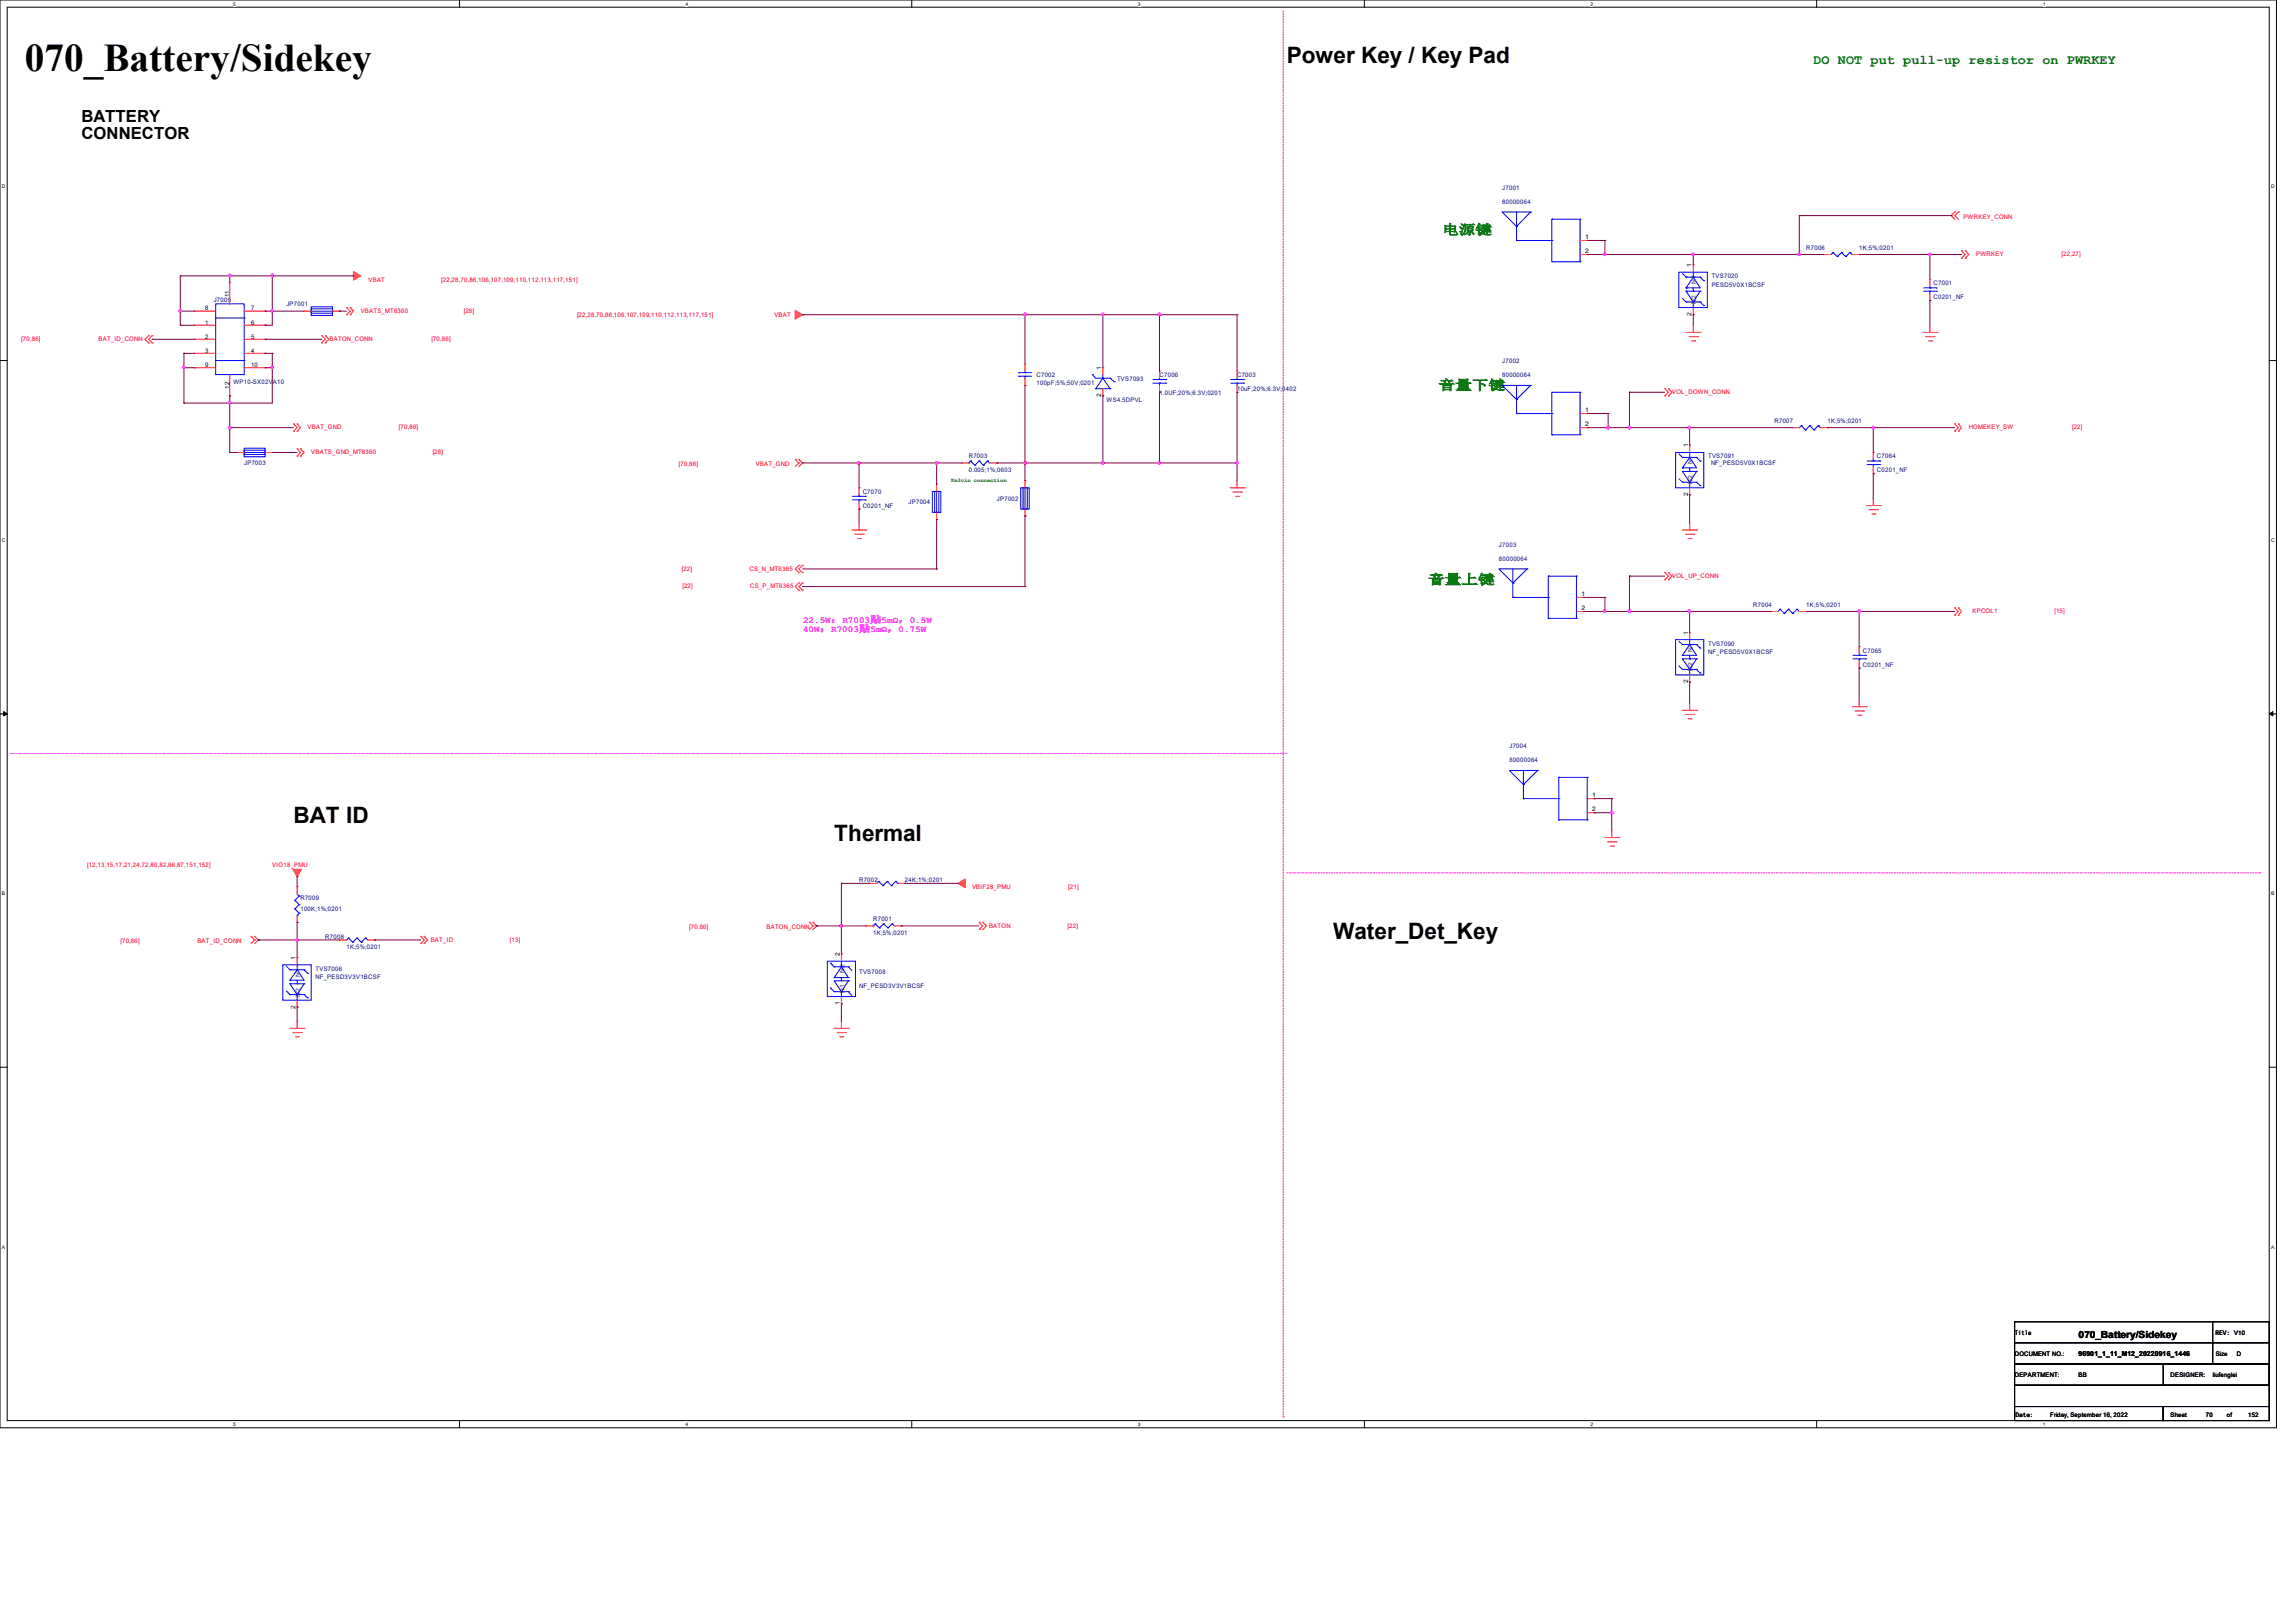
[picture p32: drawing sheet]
<svg xmlns="http://www.w3.org/2000/svg" width="297mm" height="210mm" viewBox="0 0 297 210" stroke-linecap="round" stroke-linejoin="round" font-family="sans-serif">
<defs><g id="words">
<text font-size="5.1" x="3.2" y="9.2">070_Battery/Sidekey</text>
<g font-size="2.9">
<text x="166.5" y="8.2">Power Key / Key Pad</text>
<text x="38" y="106.5">BAT ID</text>
<text x="107.9" y="108.8">Thermal</text>
<text x="172.5" y="121.5">Water_Det_Key</text>
</g>
<g font-size="2.2">
<text x="10.5" y="15.7">BATTERY</text>
<text x="10.5" y="18">CONNECTOR</text>
</g>
<g font-size="1.7" fill="#008000">
<text x="234.6" y="8.3">DO NOT put pull-up resistor on PWRKEY</text>
<text x="186.6" y="30.3">电源键</text>
<text x="186.1" y="50.4">音量下键</text>
<text x="184.7" y="75.6">音量上键</text>
</g>
<text font-size="1.3" x="268.9" y="173.1">070_Battery/Sidekey</text>
<g font-size="1.2" fill="#f0f">
<text x="103.9" y="80.6">22.5W：R7003贴5mΩ，0.5W</text>
<text x="103.9" y="81.7">40W：R7003贴5mΩ，0.75W</text>
</g>
<text font-size=".9" x="268.9" y="175.5">96901_1_11_M12_20220916_1446</text>
<g font-size=".8" fill="#000080">
<text x="194.3" y="24.6">J7001</text>
<text x="194.3" y="26.4">80000064</text>
<text x="221.4" y="36">TVS7020</text>
<text x="233.7" y="32.3">R7006</text>
<text x="240.5" y="32.3">1K;5%;0201</text>
<text x="27.6" y="39.1">J7005</text>
<text x="37" y="39.6">JP7001</text>
<text x="221.4" y="37.1">PESD5V0X1BCSF</text>
<text x="250.1" y="36.9">C7001</text>
<text x="250.1" y="38.7">C0201_NF</text>
<text x="194.3" y="46.9">J7002</text>
<text x="30.2" y="49.7">WP10-SX02VA10</text>
<text x="134.1" y="48.8">C7002</text>
<text x="134.1" y="49.9">100pF;5%;50V;0201</text>
<text x="143.1" y="52">WS4.5DPVL</text>
<text x="144.5" y="49.2">TVS7093</text>
<text x="150" y="48.8">C7006</text>
<text x="150" y="51.1">1.0UF;20%;6.3V;0201</text>
<text x="160" y="48.8">C7003</text>
<text x="160" y="50.6">10uF;20%;6.3V;0402</text>
<text x="194.3" y="48.8">80000064</text>
<text x="125.3" y="59.3">R7003</text>
<text x="221" y="59.3">TVS7091</text>
<text x="229.5" y="54.7">R7007</text>
<text x="236.4" y="54.7">1K;5%;0201</text>
<text x="242.8" y="59.3">C7064</text>
<text x="31.6" y="60.2">JP7003</text>
<text x="111.6" y="63.9">C7070</text>
<text x="111.6" y="65.7">C0201_NF</text>
<text x="117.5" y="65.2">JP7004</text>
<text x="125.3" y="61.1">0.005;1%;0603</text>
<text x="129" y="64.8">JP7002</text>
<text x="221.3" y="60.2">NF_PESD5V0X1BCSF</text>
<text x="242.8" y="61.1">C0201_NF</text>
<text x="193.9" y="70.7">J7003</text>
<text x="193.9" y="72.6">80000064</text>
<text x="221" y="83.5">TVS7090</text>
<text x="226.8" y="78.5">R7004</text>
<text x="233.7" y="78.5">1K;5%;0201</text>
<text x="221" y="84.6">NF_PESD5V0X1BCSF</text>
<text x="241" y="84.5">C7065</text>
<text x="241" y="86.3">C0201_NF</text>
<text x="195.3" y="96.8">J7004</text>
<text x="195.3" y="98.6">80000064</text>
<text x="38.9" y="116.5">R7009</text>
<text x="38.9" y="117.8">100K;1%;0201</text>
<text x="111.1" y="114.2">R7002</text>
<text x="113" y="119.2">R7001</text>
<text x="117.1" y="114.2">24K;1%;0201</text>
<text x="40.8" y="125.6">TVS7006</text>
<text x="42.1" y="121.5">R7008</text>
<text x="44.8" y="122.9">1K;5%;0201</text>
<text x="113" y="121">1K;5%;0201</text>
<text x="40.8" y="126.7">NF_PESD3V3V1BCSF</text>
<text x="111.1" y="126.1">TVS7008</text>
<text x="111.1" y="127.9">NF_PESD3V3V1BCSF</text>
</g>
<g font-size=".8" fill="#f00">
<text x="254" y="28.3">PWRKEY_CONN</text>
<text x="255.6" y="33.1">PWRKEY</text>
<text x="266.7" y="33.1">[22,27]</text>
<text x="46.7" y="40.5">VBATS_MT6360</text>
<text x="47.7" y="36.4">VBAT</text>
<text x="57.1" y="36.4">[22,28,70,86,106,107,109,110,112,113,117,151]</text>
<text x="60" y="40.5">[28]</text>
<text x="74.6" y="41">[22,28,70,86,106,107,109,110,112,113,117,151]</text>
<text x="100.2" y="41">VBAT</text>
<text x="2.8" y="44.1">[70,86]</text>
<text x="12.7" y="44.1">BAT_ID_CONN</text>
<text x="42.6" y="44.1">BATON_CONN</text>
<text x="55.8" y="44.1">[70,86]</text>
<text x="216.3" y="51">VOL_DOWN_CONN</text>
<text x="39.8" y="55.5">VBAT_GND</text>
<text x="40.3" y="58.8">VBATS_GND_MT6360</text>
<text x="51.6" y="55.5">[70,86]</text>
<text x="56" y="58.8">[28]</text>
<text x="254.7" y="55.5">HOMEKEY_SW</text>
<text x="268" y="55.5">[22]</text>
<text x="87.8" y="60.3">[70,86]</text>
<text x="97.8" y="60.3">VBAT_GND</text>
<text x="88.2" y="73.8">[22]</text>
<text x="88.3" y="76.1">[22]</text>
<text x="96.9" y="73.8">CS_N_MT6365</text>
<text x="97" y="76.1">CS_P_MT6365</text>
<text x="216.3" y="74.8">VOL_UP_CONN</text>
<text x="255.2" y="79.3">KPCOL1</text>
<text x="265.7" y="79.3">[15]</text>
<text x="11.3" y="112.1">[12,13,15,17,21,24,72,80,82,86,87,151,152]</text>
<text x="35.2" y="112.1">VIO18_PMU</text>
<text x="125.7" y="115.1">VBIF28_PMU</text>
<text x="138.2" y="115.1">[21]</text>
<text x="15.6" y="122">[70,86]</text>
<text x="25.5" y="122">BAT_ID_CONN</text>
<text x="55.7" y="121.8">BAT_ID</text>
<text x="66" y="121.8">[13]</text>
<text x="89.2" y="120.2">[70,86]</text>
<text x="99.2" y="120.2">BATON_CONN</text>
<text x="127.9" y="120">BATON</text>
<text x="138.1" y="120">[22]</text>
</g>
<g font-size=".8">
<text x="205" y="30.9">1</text>
<text x="205" y="32.7">2</text>
<text x="218.8" y="34.6" transform="rotate(-90 218.8 34.6)">1</text>
<text x="26.5" y="40.2">8</text>
<text x="29.7" y="38.4" transform="rotate(-90 29.7 38.4)">11</text>
<text x="32.5" y="40.2">7</text>
<text x="218.8" y="40.9" transform="rotate(-90 218.8 40.9)">2</text>
<text x="26.5" y="42">1</text>
<text x="26.5" y="43.9">2</text>
<text x="26.5" y="45.7">3</text>
<text x="26.5" y="47.5">9</text>
<text x="32.5" y="45.7">4</text>
<text x="32.5" y="43.9">5</text>
<text x="32.5" y="42">6</text>
<text x="32.5" y="47.5">10</text>
<text x="142.5" y="47.8" transform="rotate(-90 142.5 47.8)">1</text>
<text x="29.7" y="50.3" transform="rotate(-90 29.7 50.3)">12</text>
<text x="142.5" y="51.4" transform="rotate(-90 142.5 51.4)">2</text>
<text x="205" y="53.3">1</text>
<text x="205" y="55.1">2</text>
<text x="218.4" y="57.9" transform="rotate(-90 218.4 57.9)">1</text>
<text x="218.4" y="64.2" transform="rotate(-90 218.4 64.2)">2</text>
<text x="204.6" y="77.1">1</text>
<text x="204.6" y="78.9">2</text>
<text x="218.4" y="82.1" transform="rotate(-90 218.4 82.1)">1</text>
<text x="218.4" y="88.4" transform="rotate(-90 218.4 88.4)">2</text>
<text x="206" y="103.1">1</text>
<text x="206" y="104.9">2</text>
<text x="38.2" y="124.2" transform="rotate(-90 38.2 124.2)">1</text>
<text x="108.6" y="123.7" transform="rotate(-90 108.6 123.7)">2</text>
<text x="38.2" y="130.5" transform="rotate(-90 38.2 130.5)">2</text>
<text x="108.6" y="130" transform="rotate(-90 108.6 130)">1</text>
<text x="260.6" y="172.7">Title</text>
<text x="286.6" y="172.7">REV: V10</text>
<text x="260.6" y="175.4">DOCUMENT NO.:</text>
<text x="260.6" y="178.2">DEPARTMENT:</text>
<text x="268.9" y="178.2">BB</text>
<text x="280.8" y="178.2">DESIGNER:</text>
<text x="286.2" y="178.2">liufenglei</text>
<text x="286.6" y="175.4">Size</text>
<text x="289.4" y="175.4">D</text>
<text x="260.7" y="183.3">Date:</text>
<text x="265.2" y="183.3">Friday, September 16, 2022</text>
<text x="280.8" y="183.3">Sheet</text>
<text x="285.3" y="183.3">70</text>
<text x="288.1" y="183.3">of</text>
<text x="290.8" y="183.3">152</text>
</g>
<g font-size=".8" fill="#004080">
<text x="219.4" y="39.3" transform="rotate(-90 219.4 39.3)">N2</text>
<text x="219.4" y="36.8" transform="rotate(-90 219.4 36.8)">N1</text>
<text x="218.9" y="62.6" transform="rotate(-90 218.9 62.6)">N2</text>
<text x="218.9" y="60.1" transform="rotate(-90 218.9 60.1)">N1</text>
<text x="218.9" y="86.9" transform="rotate(-90 218.9 86.9)">N2</text>
<text x="218.9" y="84.3" transform="rotate(-90 218.9 84.3)">N1</text>
<text x="109.2" y="125.9" transform="rotate(-90 109.2 125.9)">N2</text>
<text x="38.8" y="128.9" transform="rotate(-90 38.8 128.9)">N2</text>
<text x="38.8" y="126.4" transform="rotate(-90 38.8 126.4)">N1</text>
<text x="109.2" y="128.5" transform="rotate(-90 109.2 128.5)">N1</text>
</g>
<text font-size=".7" fill="#008000" x="123" y="62.4">Kelvin connection</text>
<g font-size=".6">
<text x="30.2" y=".7">5</text>
<text x="88.7" y=".7">4</text>
<text x="147.2" y=".7">3</text>
<text x="205.7" y=".7">2</text>
<text x="264.2" y=".7">1</text>
<text x=".3" y="24.4">D</text>
<text x="293.8" y="24.4">D</text>
<text x=".3" y="70.1">C</text>
<text x="293.8" y="70.1">C</text>
<text x=".3" y="115.8">B</text>
<text x="293.8" y="115.8">B</text>
<text x=".3" y="161.5">A</text>
<text x="293.8" y="161.5">A</text>
<text x="30.2" y="184.5">5</text>
<text x="88.7" y="184.5">4</text>
<text x="147.2" y="184.5">3</text>
<text x="205.7" y="184.5">2</text>
<text x="264.2" y="184.5">1</text>
</g>
</g></defs>
<path d="M0 0h294.5v184.7h-294.5zM.9 .9h292.6v182.9h-292.6z" fill="none" stroke="#000" stroke-width=".13"/>
<g fill="#fff">
<path d="M30.2 .1h.3v.7h-.3z"/>
<path d="M30.2 183.9h.3v.8h-.3z"/>
</g>
<path d="M59.4 0v.9M59.4 183.8v.9" fill="none" stroke="#000" stroke-width=".13"/>
<g fill="#fff">
<path d="M88.7 .1h.3v.7h-.3z"/>
<path d="M88.7 183.9h.3v.8h-.3z"/>
</g>
<path d="M117.9 0v.9M117.9 183.8v.9" fill="none" stroke="#000" stroke-width=".13"/>
<g fill="#fff">
<path d="M147.2 .1h.3v.7h-.3z"/>
<path d="M147.2 183.9h.3v.8h-.3z"/>
</g>
<path d="M176.5 0v.9M176.5 183.8v.9" fill="none" stroke="#000" stroke-width=".13"/>
<g fill="#fff">
<path d="M205.7 .1h.4v.7h-.4z"/>
<path d="M205.7 183.9h.4v.8h-.4z"/>
</g>
<path d="M235 0v.9M235 183.8v.9" fill="none" stroke="#000" stroke-width=".13"/>
<g fill="#fff">
<path d="M264.2 .1h.4v.7h-.4z"/>
<path d="M264.2 183.9h.4v.8h-.4z"/>
<path d="M.3 23.8h.4v.7h-.4z"/>
<path d="M293.8 23.8h.5v.7h-.5z"/>
<path d="M.3 69.5h.4v.7h-.4z"/>
<path d="M293.8 69.5h.5v.7h-.5z"/>
</g>
<path d="M0 46.7h.9M293.5 46.7h1" fill="none" stroke="#000" stroke-width=".13"/>
<g fill="#fff">
<path d="M.3 115.2h.4v.8h-.4z"/>
<path d="M293.8 115.2h.4v.8h-.4z"/>
</g>
<path d="M0 92.4h.9M293.5 92.4h1" fill="none" stroke="#000" stroke-width=".13"/>
<path d="M.5 92.1l.4 .3-.4 .2zM293.5 92.4l.5-.3v.5z" fill="#000" stroke="#000" stroke-width=".13"/>
<g fill="#fff">
<path d="M.3 161h.3v.7h-.3z"/>
<path d="M293.8 161h.4v.7h-.4z"/>
</g>
<path d="M0 138.1h.9M293.5 138.1h1M260.6 171h25.6v2.7h-25.6zM260.6 173.7h25.6v2.8h-25.6zM260.6 179.2h32.9v2.8h-32.9zM260.6 176.5h32.9v2.7h-32.9zM279.8 176.5h13.7v2.7h-13.7zM286.2 171h7.3v2.7h-7.3zM286.2 173.7h7.3v2.8h-7.3zM260.6 182h19.2v1.8h-19.2zM279.8 182h13.7v1.8h-13.7z" fill="none" stroke="#000" stroke-width=".13"/>
<path d="M166 1.4v181.9M1.3 97.5h165M166.3 97.5h.1M166.5 112.9h125.9M292.4 112.9h.1M166 183.3h.1" fill="none" stroke="#f0f" stroke-width=".13" stroke-dasharray=".2 .2"/>
<g fill="none" stroke="#f00" stroke-width=".13">
<path d="M29.7 36.6h.1M29.7 36.6v2.7M44.8 39.8h.1M44.8 39.8l.5 .5-.5 .4M45.3 39.8h.1M45.3 39.8l.4 .5-.4 .4M204.4 32.9h.9M204.4 31.1h.9M205.3 31.1h.1M205.3 32.9h.1M219 34.3h.1M219 34.3v.9"/>
<path d="M219 39.8v.9M235.9 32.9h.1M235.9 32.9h1M239.6 32.9h.9M240.5 32.9h.1M249.6 36.2h.1M249.6 38.9h.1M249.6 36.2v.8M249.6 38v.9M252.4 27.9h.1M252.4 27.9l.5 .5M252.9 27.9h.1"/>
<path d="M252.9 27.4h.1M252.9 27.9l.4 .5M252.9 27.4l-.5 .5M253.3 27.4h.1M253.3 27.4l-.4 .5M253.7 33.4h.1M253.7 32.5h.1M253.7 32.5l.5 .4-.5 .5M254.2 33.4h.1M254.2 32.5h.1M254.2 32.5l.5 .4-.5 .5M19.2 44.4h.1"/>
<path d="M19.2 43.4h.1M19.2 43.4l-.4 .5 .4 .5M19.7 44.4h.1M19.7 43.4h.1M19.7 43.4l-.5 .5 .5 .5M25.1 42.1h.1M25.1 43.9h.1M25.1 45.7h.1M25.1 40.3h.1M25.1 47.6h.1M25.1 40.3h2.8M25.1 42.1h2.8"/>
<path d="M25.1 43.9h2.8M25.1 45.7h2.8M25.1 47.6h2.8M29.7 51.2h.1M29.7 48.5v2.7M30.6 58.5h.1M30.6 58.5h1M31.6 40.3h2.7M31.6 42.1h2.7M31.6 43.9h2.7M31.6 45.7h2.7M31.6 47.6h2.7"/>
<path d="M34.3 45.7h.1M34.3 43.9h.1M34.3 42.1h.1M34.3 40.3h.1M34.3 47.6h.1M34.3 58.5h.9M35.2 58.5h.1M38 55.8h.1M38 54.9h.1M38 54.9l.4 .4-.4 .5M38.4 55.8h.1M38.4 54.9h.1"/>
<path d="M38.4 59h.1M38.4 58.1h.1M38.4 54.9l.5 .4-.5 .5M38.4 58.1l.5 .4-.5 .5M38.9 59h.1M38.9 58.1h.1M38.9 58.1l.4 .4-.4 .5M39.3 40.3h.1M39.3 40.3h1M41.6 44.4h.1M41.6 43.4h.1M41.6 43.4l.5 .5-.5 .5"/>
<path d="M42.1 44.4h.1M42.1 43.4h.1M42.1 43.4l.4 .5-.4 .5M43 40.3h.9M43.9 40.3h.1M44.8 40.7h.1M45.3 40.7h.1M102.9 59.4h.1M102.9 59.4l.4 .5M103.3 59.9h.1M103.3 59.4h.1M103.3 59.9l-.4 .5"/>
<path d="M103.3 59.4l.5 .5M103.8 59.9h.1M103.8 59.9l-.5 .5M124.4 59.9h.1M124.4 59.9h.9M128 59.9h.9M128.9 59.9h.1M132.6 47.1h.1M132.6 49.9h.1M132.6 47.1v.9M132.6 48.9v1M142.7 47.6h.1"/>
<path d="M142.7 51.2h.1M142.7 47.6v.9M142.7 50.3v.9M150 48h.1M150 50.8h.1M150 48v.9M150 49.9v.9M160 48h.1M160 50.8h.1M160 48v.9M160 49.9v.9M204.4 53.5h.9"/>
<path d="M204.4 55.3h.9M205.3 53.5h.1M205.3 55.3h.1M215.3 51.2h.1M215.3 50.3h.1M215.3 50.3l.5 .5-.5 .4M215.8 51.2h.1M215.8 50.3h.1M215.8 50.3l.5 .5-.5 .4M218.1 43h1.8M218.5 43.6h1.1M218.6 57.6h.1"/>
<path d="M218.6 57.6v.9M218.8 44.1h.4M219 43h.1M219 40.7h.1M219 42.1v.9M219.2 44.1h.1M219.6 43.6h.1M219.9 43h.1M231.8 55.3h.1M231.8 55.3h.9M235.5 55.3h.9M236.4 55.3h.1"/>
<path d="M242.3 58.5h.1M242.3 58.5v.9M248.8 43h1.8M249.1 43.6h1.1M249.5 44.1h.4M249.6 43h.1M249.6 42.1v.9M249.9 44.1h.1M250.2 43.6h.1M250.6 43h.1M252.9 55.8h.1M252.9 54.9h.1"/>
<path d="M252.9 54.9l.4 .4-.4 .5M253.3 55.8h.1M253.3 54.9h.1M253.3 54.9l.4 .4-.4 .5M103.3 74.1h.1M103.3 73.2h.1M103.3 76.4h.1M103.3 75.4h.1M103.3 73.2l-.4 .4 .4 .5M103.3 75.4l-.4 .5 .4 .5M103.8 74.1h.1M103.8 73.2h.1"/>
<path d="M103.8 76.4h.1M103.8 75.4h.1M103.8 73.2l-.5 .4 .5 .5M103.8 75.4l-.5 .5 .5 .5M110.2 68.6h1.8M110.6 69.1h1.1M110.9 69.7h.4M111.1 68.6h.1M111.1 63.1h.1M111.1 65.9h.1M111.1 63.1v.9M111.1 64.9v1"/>
<path d="M111.1 67.7v.9M111.3 69.7h.1M111.7 69.1h.1M112 68.6h.1M121.2 62.7h.1M121.2 67.2h.1M121.2 62.7v.9M121.2 66.3v.9M132.6 62.2h.1M132.6 66.8h.1M132.6 62.2v.9M132.6 65.9v.9"/>
<path d="M159.1 63.1h1.9M159.5 63.7h1.1M159.9 64.2h.3M160 63.1h.1M160 62.2v.9M160.2 64.2h.1M160.6 63.7h.1M161 63.1h.1M203.9 77.3h1M203.9 79.1h1M204.9 77.3h.1M204.9 79.1h.1"/>
<path d="M215.3 75h.1M215.3 74.1h.1M215.3 74.1l.5 .4-.5 .5M215.8 75h.1M215.8 74.1h.1M215.8 74.1l.5 .4-.5 .5M217.6 68.6h1.9M218 69.1h1.1M218.4 69.7h.3M218.6 68.6h.1M218.6 64h.1M218.6 63.1v.9"/>
<path d="M218.6 67.7v.9M218.7 69.7h.1M219.1 69.1h.1M219.5 68.6h.1M229.1 79.1h.1M229.1 79.1h.9M232.7 79.1h.9M233.6 79.1h.1M241.4 65.4h1.8M241.8 66h1.1M242.1 66.5h.4M242.3 65.4h.1"/>
<path d="M242.3 61.3h.1M242.3 60.4v.9M242.3 64.5v.9M242.5 66.5h.1M242.9 66h.1M243.2 65.4h.1M252.9 78.7h.1M252.9 79.6h.1M252.9 78.7l.4 .4-.4 .5M253.3 78.7h.1M253.3 79.6h.1M253.3 78.7l.4 .4-.4 .5"/>
<path d="M217.6 91.9h1.9M218 92.5h1.1M218.4 93h.3M218.6 91.9h.1M218.6 81.9h.1M218.6 88.3h.1M218.6 81.9v.9M218.6 87.3v1M218.6 91v.9M218.7 93h.1M219.1 92.5h.1M219.5 91.9h.1"/>
<path d="M239.6 91.4h1.8M239.9 92h1.1M240.3 92.5h.4M240.5 91.4h.1M240.5 83.7h.1M240.5 86.4h.1M240.5 83.7v.9M240.5 85.5v.9M240.5 90.6v.8M240.7 92.5h.1M241 92h.1M241.4 91.4h.1"/>
<path d="M38.4 114.8h.1M38.4 119.3h.1M38.4 114.8v.9M38.4 118.4v.9M104.7 119.3h.1M104.7 119.3l.5 .5M105.2 119.8h.1M105.2 119.3h.1M105.2 119.8l-.5 .5M105.2 119.3l.4 .5M105.6 119.8h.1M105.6 119.8l-.4 .5"/>
<path d="M112 119.8h.1M112 119.8h.9M112.5 114.3h.1M112.5 114.3h.9M115.7 119.8h.9M116.2 114.3h.9M116.6 119.8h.1M117.1 114.3h.1M126.7 119.3h.1M126.7 119.3l.4 .5-.4 .5M127.1 119.3h.1M127.1 119.3l.5 .5-.5 .5"/>
<path d="M205.3 103.3h.9M205.3 105.2h.9M206.2 103.3h.1M206.2 105.2h.1M207.6 108.4h1.8M207.9 108.9h1.1M208.3 109.5h.4M208.5 108.4h.1M208.5 107.4v1M208.7 109.5h.1M209 108.9h.1M209.4 108.4h.1"/>
<path d="M32.5 121.2h.1M32.5 121.2l.4 .4M32.9 121.6h.1M32.9 121.2h.1M32.9 121.6l-.4 .5M32.9 121.2l.5 .4M33.4 121.6h.1M33.4 121.6l-.5 .5M37.5 133.1h1.8M37.9 133.6h1.1M38.2 134.2h.4M38.4 133.1h.1"/>
<path d="M38.4 123.9h.1M38.4 130.3h.1M38.4 123.9v.9M38.4 129.4v.9M38.4 132.2v.9M38.6 134.2h.1M39 133.6h.1M39.3 133.1h.1M43.9 121.6h.1M43.9 121.6h.9M47.6 121.6h.9M48.5 121.6h.1"/>
<path d="M54.4 122.1h.1M54.4 121.2h.1M54.4 121.2l.5 .4-.5 .5M54.9 122.1h.1M54.9 121.2h.1M54.9 121.2l.4 .4-.4 .5M107.9 133.1h1.8M108.3 133.6h1.1M108.6 134.2h.4M108.8 133.1h.1M108.8 129.9h.1M108.8 123.4h.1"/>
<path d="M108.8 123.4v1M108.8 128.9v1M108.8 132.2v.9M109 134.2h.1M109.4 133.6h.1M109.7 133.1h.1M126.7 120.3h.1M127.1 120.3h.1"/>
</g>
<g fill="#f00" stroke="#f00" stroke-width=".13">
<path d="M37.9 112.5h1.1l-.6 .9z" fill-rule="evenodd"/>
<path d="M123.9 114.3l.9-.6v1.2z" fill-rule="evenodd"/>
<path d="M102.9 40.2l.9 .5-.9 .6z" fill-rule="evenodd"/>
<path d="M45.7 35.1l1 .6-1 .5z" fill-rule="evenodd"/>
</g>
<g fill="none" stroke="#00f" stroke-width=".13">
<path d="M27.9 39.3h3.7v9.2h-3.7zM40.3 40h2.7v.5h-2.7zM40.3 39.7h2.7v1.1h-2.7zM196.2 29.3h.1M196.2 31.1h.1M196.2 27.4v3.7M196.2 31.1h4.5M198 27.4h.1M198 27.4h-3.7l1.9 1.9M198 27.4l-1.8 1.9M200.7 31.1h.1M200.7 28.4h.1"/>
<path d="M200.7 33.9h.1M200.7 28.4v5.5M200.7 28.4h3.7M200.7 33.9h3.7M204.4 28.4h.1M204.4 33.9h.1M204.4 31.1h.1M204.4 28.4v5.5M217.2 35.2h3.7v4.6h-3.7zM217.6 38.6l.5 .5M217.6 35.4l.5 .5M218.1 39.1h.1"/>
<path d="M218.1 37.7h.1M218.1 37.3h.1M218.1 35.9h.1M218.1 39.1h1.8M218.1 37.7l.9 1.4M218.1 37.7h1.8M218.1 35.9h1.8M219 39.1h.1M219 37.7h.1M219 35.9h.1M219 35.2h.1M219 35.2v.7"/>
<path d="M219 37.3v.4M219 39.1v.7M219 35.9l-.9 1.4M219 35.9l.9 1.4h-1.8M219.9 39.1h.1M219.9 37.7h.1M219.9 35.9h.1M219.9 37.7l-.9 1.4M219.9 39.1l.5 .4M219.9 35.9l.5 .4M220.4 39.5h.1M220.4 36.3h.1"/>
<path d="M237.1 32.7h.1M237.1 32.7l-.2 .2M237.1 32.7l.6 .5M237.7 33.2h.1M238.2 32.7h.1M238.2 32.7l-.5 .5M238.2 32.7l.6 .5M238.8 33.2h.1M239.3 32.7h.1M239.3 32.7l-.5 .5M239.3 32.7l.3 .2M239.6 32.9h.1"/>
<path d="M248.8 37.7h1.7M248.8 37.3h1.7M249.6 37.3h.1M249.6 37.7h.1M249.6 37v.3M249.6 37.7v.3M250.5 37.7h.1M250.5 37.3h.1M27.9 41.1h3.7M27.9 46.7h3.7M31.6 58.3h2.7v.5h-2.7zM31.6 58h2.7v1.1h-2.7z"/>
<path d="M31.6 41.1h.1M31.6 46.7h.1M31.6 58.5h2.7M34.3 58.5h.1M40.3 40.3h2.7M43 40.3h.1M125.3 59.9h.1M125.6 59.6h.1M125.6 59.6l.5 .6M125.6 59.6l-.3 .3M126.7 59.6h.1M126.7 59.6l.5 .6"/>
<path d="M126.7 59.6l-.6 .6M127.8 59.6h.1M127.8 59.6l.2 .3M127.8 59.6l-.6 .6M131.8 48.7h.1M131.8 48.2h.1M131.8 48.7h1.6M131.8 48.2h1.6M132.6 48.2h.1M132.6 48.7h.1M132.6 48v.2M132.6 48.7v.2"/>
<path d="M141.3 48.5h.1M141.3 48.5l.4 .4h1.9M141.7 50.3h.1M141.7 50.3h1.9M142.7 48.9h.1M142.7 48.9l-1 1.4M142.7 48.9l.9 1.4M142.7 48.5v.4M143.6 50.3h.1M143.6 48.9h.1M143.6 48.9l.5 .5M144.1 49.4h.1"/>
<path d="M149.1 49.6h1.7M149.1 49.1h1.7M150 49.1h.1M150 49.6h.1M150 48.9v.2M150 49.6v.3M150.8 49.6h.1M150.8 49.1h.1M159.2 49.6h1.7M159.2 49.1h1.7M160 49.1h.1M160 49.6h.1"/>
<path d="M160 48.9v.2M160 49.6v.3M160.9 49.6h.1M160.9 49.1h.1M196.2 51.7h.1M196.2 53.5h.1M196.2 49.9v3.6M196.2 53.5h4.5M198 49.9h.1M198 49.9h-3.7l1.9 1.8M198 49.9l-1.8 1.8M200.7 53.5h.1"/>
<path d="M200.7 50.8h.1M200.7 56.3h.1M200.7 50.8v5.5M200.7 50.8h3.7M200.7 56.3h3.7M204.4 50.8h.1M204.4 56.3h.1M204.4 53.5h.1M204.4 50.8v5.5M216.7 58.5h3.7v4.6h-3.7zM217.2 58.7l.4 .5M217.6 59.2h.1"/>
<path d="M217.6 59.2h1.9M218.6 59.2h.1M218.6 58.5h.1M218.6 58.5v.7M218.6 59.2l-1 1.3M218.6 59.2l.9 1.3h-1.9M219.5 59.2h.1M219.5 59.2l.4 .4M219.9 59.6h.1M233 55.1h.1M233 55.1l-.3 .2M233 55.1l.6 .5"/>
<path d="M233.6 55.6h.1M234.1 55.1h.1M234.1 55.1l-.5 .5M234.1 55.1l.6 .5M234.7 55.6h.1M235.2 55.1h.1M235.2 55.1l-.5 .5M235.2 55.1l.3 .2M235.5 55.3h.1M241.5 59.6h1.7M242.3 59.6h.1M242.3 59.4v.2"/>
<path d="M243.2 59.6h.1M110.3 64.7h1.6M110.3 64.2h1.6M111.1 64.2h.1M111.1 64.7h.1M111.1 64v.2M111.1 64.7v.2M111.9 64.7h.1M111.9 64.2h.1M120.6 63.6h1.1v2.7h-1.1zM120.9 63.6h.6v2.7h-.6zM121.2 66.3h.1"/>
<path d="M121.2 63.6v2.7M126.1 60.2h.1M127.2 60.2h.1M132 63.1h1.1v2.8h-1.1zM132.3 63.1h.6v2.8h-.6zM132.6 65.9h.1M132.6 63.1v2.8M195.7 75.4h.1M195.7 77.3h.1M195.7 73.6v3.7M195.7 77.3h4.6M197.5 73.6h.1"/>
<path d="M197.5 73.6h-3.6l1.8 1.8M197.5 73.6l-1.8 1.8M200.3 77.3h.1M200.3 74.5h.1M200.3 74.5v5.5M200.3 74.5h3.6M203.9 74.5h.1M203.9 77.3h.1M203.9 74.5v5.5M217.2 61.9l.4 .5M217.6 62.4h.1M217.6 61h.1"/>
<path d="M217.6 60.5h.1M217.6 62.4h1.9M217.6 61l1 1.4M217.6 61h1.9M218.6 62.4h.1M218.6 61h.1M218.6 60.5v.5M218.6 62.4v.7M219.5 62.4h.1M219.5 61h.1M219.5 61l-.9 1.4M219.5 62.4l.4 .4"/>
<path d="M219.9 62.8h.1M230.3 78.8h.1M230.3 78.8l-.3 .3M230.3 78.8l.5 .6M230.8 79.4h.1M231.4 78.8h.1M231.4 78.8l-.6 .6M231.4 78.8l.5 .6M231.9 79.4h.1M232.5 78.8h.1M232.5 78.8l-.6 .6M232.5 78.8l.2 .3"/>
<path d="M232.7 79.1h.1M241.5 60.1h1.7M242.3 60.1h.1M242.3 60.1v.3M243.2 60.1h.1M197.1 99.7v3.6M198.9 99.7h.1M198.9 99.7h-3.7l1.9 1.8M198.9 99.7l-1.8 1.8M200.3 80h.1M200.3 80h3.6M203.9 80h.1"/>
<path d="M216.7 82.8h3.7v4.5h-3.7zM217.2 86.1l.4 .5M217.2 83l.4 .4M217.6 86.6h.1M217.6 85.3h.1M217.6 84.8h.1M217.6 83.4h.1M217.6 86.6h1.9M217.6 85.3l1 1.3M217.6 85.3h1.9M217.6 83.4h1.9M218.6 86.6h.1"/>
<path d="M218.6 85.3h.1M218.6 83.4h.1M218.6 82.8h.1M218.6 82.8v.6M218.6 84.8v.5M218.6 86.6v.7M218.6 83.4l-1 1.4M218.6 83.4l.9 1.4h-1.9M219.5 86.6h.1M219.5 85.3h.1M219.5 83.4h.1M219.5 85.3l-.9 1.3"/>
<path d="M219.5 86.6l.4 .5M219.5 83.4l.4 .5M219.9 87.1h.1M219.9 83.9h.1M239.7 85.3h1.6M239.7 84.8h1.6M240.5 84.8h.1M240.5 85.3h.1M240.5 84.6v.2M240.5 85.3v.2M241.3 85.3h.1M241.3 84.8h.1"/>
<path d="M38.1 116.5h.1M38.1 117.6h.1M38.1 116.5l.6 .6M38.1 117.6l.6 .6M38.4 118.4h.1M38.4 115.7l.3 .3M38.7 116h.1M38.7 117.1h.1M38.7 118.2h.1M38.7 116l-.6 .5M38.7 117.1l-.6 .5M38.7 118.2l-.3 .2"/>
<path d="M112.9 119.8h.1M113.2 119.5h.1M113.2 119.5l.5 .6M113.2 119.5l-.3 .3M113.7 114h.1M113.7 114l-.3 .3M113.7 114l.5 .6M114.2 114.6h.1M114.3 119.5h.1M114.3 119.5l.6 .6M114.3 119.5l-.6 .6M114.8 114h.1"/>
<path d="M114.8 114l-.6 .6M114.8 114l.5 .6M115.3 114.6h.1M115.4 119.5h.1M115.4 119.5l.3 .3M115.4 119.5l-.5 .6M115.9 114h.1M115.9 114l-.6 .6M115.9 114l.3 .3M116.2 114.3h.1M197.1 101.5h.1M197.1 103.3h.1"/>
<path d="M197.1 103.3h4.5M201.6 103.3h.1M201.6 100.6h.1M201.6 106.1h.1M201.6 100.6v5.5M201.6 100.6h3.7M201.6 106.1h3.7M205.3 100.6h.1M205.3 106.1h.1M205.3 103.3h.1M205.3 100.6v5.5M36.6 124.8h3.7v4.6h-3.7z"/>
<path d="M37 128.2l.5 .5M37 125l.5 .5M37.5 128.7h.1M37.5 127.3h.1M37.5 126.8h.1M37.5 125.5h.1M37.5 128.7h1.8M37.5 127.3l.9 1.4M37.5 127.3h1.8M37.5 125.5h1.8M38.4 128.7h.1M38.4 127.3h.1"/>
<path d="M38.4 125.5h.1M38.4 124.8h.1M38.4 124.8v.7M38.4 126.8v.5M38.4 128.7v.7M38.4 125.5l-.9 1.3M38.4 125.5l.9 1.3h-1.8M39.3 128.7h.1M39.3 127.3h.1M39.3 125.5h.1M39.3 127.3l-.9 1.4M39.3 128.7l.5 .4"/>
<path d="M39.3 125.5l.5 .4M39.8 129.1h.1M39.8 125.9h.1M44.8 121.6h.1M45.1 121.4h.1M45.1 121.4l.5 .5M45.1 121.4l-.3 .2M45.6 121.9h.1M46.2 121.4h.1M46.2 121.4l.5 .5M46.2 121.4l-.6 .5M46.7 121.9h.1"/>
<path d="M47.3 121.4h.1M47.3 121.4l.3 .2M47.3 121.4l-.6 .5M107 124.4h3.7v4.5h-3.7zM107.4 124.6h.1M107.4 127.8h.1M107.4 124.6l.5 .5M107.4 127.8l.5 .5M107.9 125.1h.1M107.9 126.5h.1M107.9 128.3h.1M107.9 125.1h1.8"/>
<path d="M107.9 126.5h1.8M107.9 128.3h1.8M108.8 125.1h.1M108.8 126.5h.1M108.8 128.3h.1M108.8 128.9h.1M108.8 125.1l.9 1.4M108.8 125.1l-.9 1.4M108.8 124.4v.7M108.8 126.5v.4M108.8 128.3v.6M109.7 125.1h.1"/>
<path d="M109.7 126.5h.1M109.7 126.9h.1M109.7 128.3h.1M109.7 125.1l.5 .5M109.7 126.9l-.9 1.4M109.7 126.9h-1.8l.9 1.4M109.7 128.3l.5 .5M113.7 120.1h.1M114.9 120.1h.1"/>
</g>
<g fill="none" stroke="#800040" stroke-width=".13">
<path d="M23.3 35.7h.1M23.3 35.7v6.4M23.3 35.7h22.4M29.7 35.7h.1M29.7 35.7v.9M35.2 35.7h.1M35.2 35.7v6.4h-.9M205.3 32.9h.1M205.3 31.1h.1M205.3 32.9h30.6M205.3 31.1h2.3M207.6 31.1h.1"/>
<path d="M207.6 32.9h.1M207.6 31.1v1.8M219 32.9h.1M219 32.9v1.4M232.7 32.9h.1M232.7 27.9h.1M232.7 27.9v5M232.7 27.9h19.7M240.5 32.9h13.2M249.6 32.9h.1M249.6 38.9h.1M249.6 32.9v3.3"/>
<path d="M249.6 38.9v3.2M19.7 43.9h.1M19.7 43.9h5.4M23.3 42.1h.1M23.3 40.3h.1M23.3 42.1h1.8M23.3 40.3h1.8M23.8 47.6h.1M23.8 45.7h.1M23.8 52.2h.1M23.8 47.6h1.3M23.8 45.7v6.5"/>
<path d="M23.8 45.7h1.3M29.7 52.2h.1M29.7 51.2h.1M29.7 55.3h.1M29.7 58.5h.1M29.7 55.3h8.3M29.7 51.2v7.3M29.7 58.5h.9M34.3 42.1h.1M34.3 40.3h.1M34.3 43.9h.1M34.3 45.7h.1"/>
<path d="M34.3 47.6h.1M34.3 40.3h5M34.3 43.9h7.3M34.3 47.6h.9M34.3 45.7h.9M35.2 40.3h.1M35.2 45.7h.1M35.2 47.6h.1M35.2 58.5h.1M35.2 45.7v6.5h-11.4M35.2 58.5h3.2M43.9 40.3h.1"/>
<path d="M43.9 40.3h.9M103.8 40.7h.1M103.8 40.7h56.2M103.8 59.9h20.6M111.1 59.9h.1M111.1 59.9v3.2M121.2 59.9h.1M121.2 59.9v2.8M128.9 59.9h.1M128.9 59.9h31.1M132.6 59.9h.1M132.6 40.7h.1"/>
<path d="M132.6 49.9h.1M132.6 40.7v6.4M132.6 49.9v12.3M142.7 40.7h.1M142.7 51.2h.1M142.7 59.9h.1M142.7 40.7v6.9M142.7 51.2v8.7M150 50.8h.1M150 59.9h.1M150 40.7h.1M150 40.7v7.3"/>
<path d="M150 50.8v9.1M160 59.9h.1M160 40.7h.1M160 50.8h.1M160 40.7v7.3M160 50.8v11.4M205.3 55.3h.1M205.3 53.5h.1M205.3 55.3h26.5M205.3 53.5h2.7M208 55.3h.1M208 53.5h.1"/>
<path d="M208 53.5v1.8M210.8 50.8h.1M210.8 50.8h4.5M210.8 50.8v4.5M218.6 55.3h.1M218.6 55.3v2.3M219 40.7h.1M219 40.7v1.4M236.4 55.3h.1M236.4 55.3h16.5M242.3 55.3h.1M242.3 55.3v3.2"/>
<path d="M103.8 73.6h17.4M103.8 75.9h28.8M111.1 65.9h.1M111.1 65.9v1.8M121.2 67.2h.1M121.2 73.6h.1M121.2 67.2v6.4M132.6 66.8h.1M132.6 75.9h.1M132.6 66.8v9.1M204.9 79.1h.1M204.9 77.3h.1"/>
<path d="M204.9 79.1h24.2M204.9 77.3h2.7M207.6 79.1h.1M207.6 77.3h.1M207.6 77.3v1.8M210.8 74.5h.1M210.8 79.1h.1M210.8 74.5v4.6M210.8 74.5h4.5M218.6 64h.1M218.6 79.1h.1M218.6 64v3.7"/>
<path d="M218.6 79.1v2.8M229.1 79.1h.1M233.6 79.1h19.3M240.5 79.1h.1M240.5 79.1v4.6M242.3 61.3h.1M242.3 61.3v3.2M218.6 88.3h.1M218.6 88.3v2.7M240.5 86.4h.1M240.5 86.4v4.2M38.4 119.3h.1"/>
<path d="M38.4 113.4h.1M38.4 113.4v1.4M38.4 119.3v4.6M105.6 119.8h.1M105.6 119.8h6.4M108.8 119.9h.1M108.8 119.8h.1M108.8 114.3h.1M108.8 114.3v5.5M108.8 119.9v3.5M108.8 114.3h3.7M108.8 119.8v.1"/>
<path d="M116.6 119.8h.1M116.6 119.8h10.1M117.1 114.3h.1M117.1 114.3h6.8M206.2 103.3h.1M206.2 105.2h.1M206.2 103.3h2.3M206.2 105.2h2.3M208.5 103.3h.1M208.5 105.2h.1M208.5 103.3v4.1M33.4 121.6h.1"/>
<path d="M33.4 121.6h10.5M38.4 121.6h.1M38.4 130.3h.1M38.4 130.3v1.9M48.5 121.6h.1M48.5 121.6h5.9M108.8 129.9h.1M108.8 129.9v2.3"/>
</g>
<g fill="#f0f" stroke="#f0f" stroke-width=".13">
<path d="M108.7 119.7h.2v.2h-.2z" fill-rule="evenodd"/>
<path d="M207.4 32.8h.3v.2h-.3z" fill-rule="evenodd"/>
<path d="M232.6 32.8h.2v.2h-.2z" fill-rule="evenodd"/>
<path d="M218.9 32.8h.2v.2h-.2z" fill-rule="evenodd"/>
<path d="M249.5 32.8h.3v.2h-.3z" fill-rule="evenodd"/>
<path d="M108.7 119.7h.2v.2h-.2z" fill-rule="evenodd"/>
<path d="M207.4 32.8h.3v.2h-.3z" fill-rule="evenodd"/>
<path d="M232.6 32.8h.2v.2h-.2z" fill-rule="evenodd"/>
<path d="M218.9 32.8h.2v.2h-.2z" fill-rule="evenodd"/>
<path d="M249.5 32.8h.3v.2h-.3z" fill-rule="evenodd"/>
<circle cx="207.6" cy="79.1" r=".17"/>
<circle cx="208" cy="55.3" r=".17"/>
<circle cx="132.6" cy="59.9" r=".17"/>
<circle cx="132.6" cy="40.7" r=".17"/>
<circle cx="160" cy="59.9" r=".17"/>
<circle cx="242.3" cy="55.3" r=".17"/>
<circle cx="240.5" cy="79.1" r=".17"/>
<circle cx="38.4" cy="121.6" r=".17"/>
<circle cx="210.8" cy="55.3" r=".17"/>
<circle cx="218.5" cy="55.3" r=".17"/>
<circle cx="218.5" cy="79.1" r=".17"/>
<circle cx="111.1" cy="59.9" r=".17"/>
<circle cx="121.2" cy="59.9" r=".17"/>
<circle cx="149.9" cy="40.7" r=".17"/>
<circle cx="142.6" cy="40.7" r=".16"/>
<circle cx="149.9" cy="59.9" r=".17"/>
<circle cx="142.6" cy="59.9" r=".16"/>
<circle cx="210.8" cy="79.1" r=".17"/>
<circle cx="208.5" cy="105.2" r=".17"/>
<circle cx="23.3" cy="40.2" r=".17"/>
<circle cx="29.7" cy="35.6" r=".17"/>
<circle cx="35.2" cy="35.6" r=".16"/>
<circle cx="35.2" cy="40.2" r=".16"/>
<circle cx="23.8" cy="47.5" r=".16"/>
<circle cx="35.2" cy="47.5" r=".16"/>
<circle cx="29.7" cy="52.1" r=".17"/>
<circle cx="29.7" cy="55.3" r=".17"/>
</g>
<use href="#words"/>
</svg>
